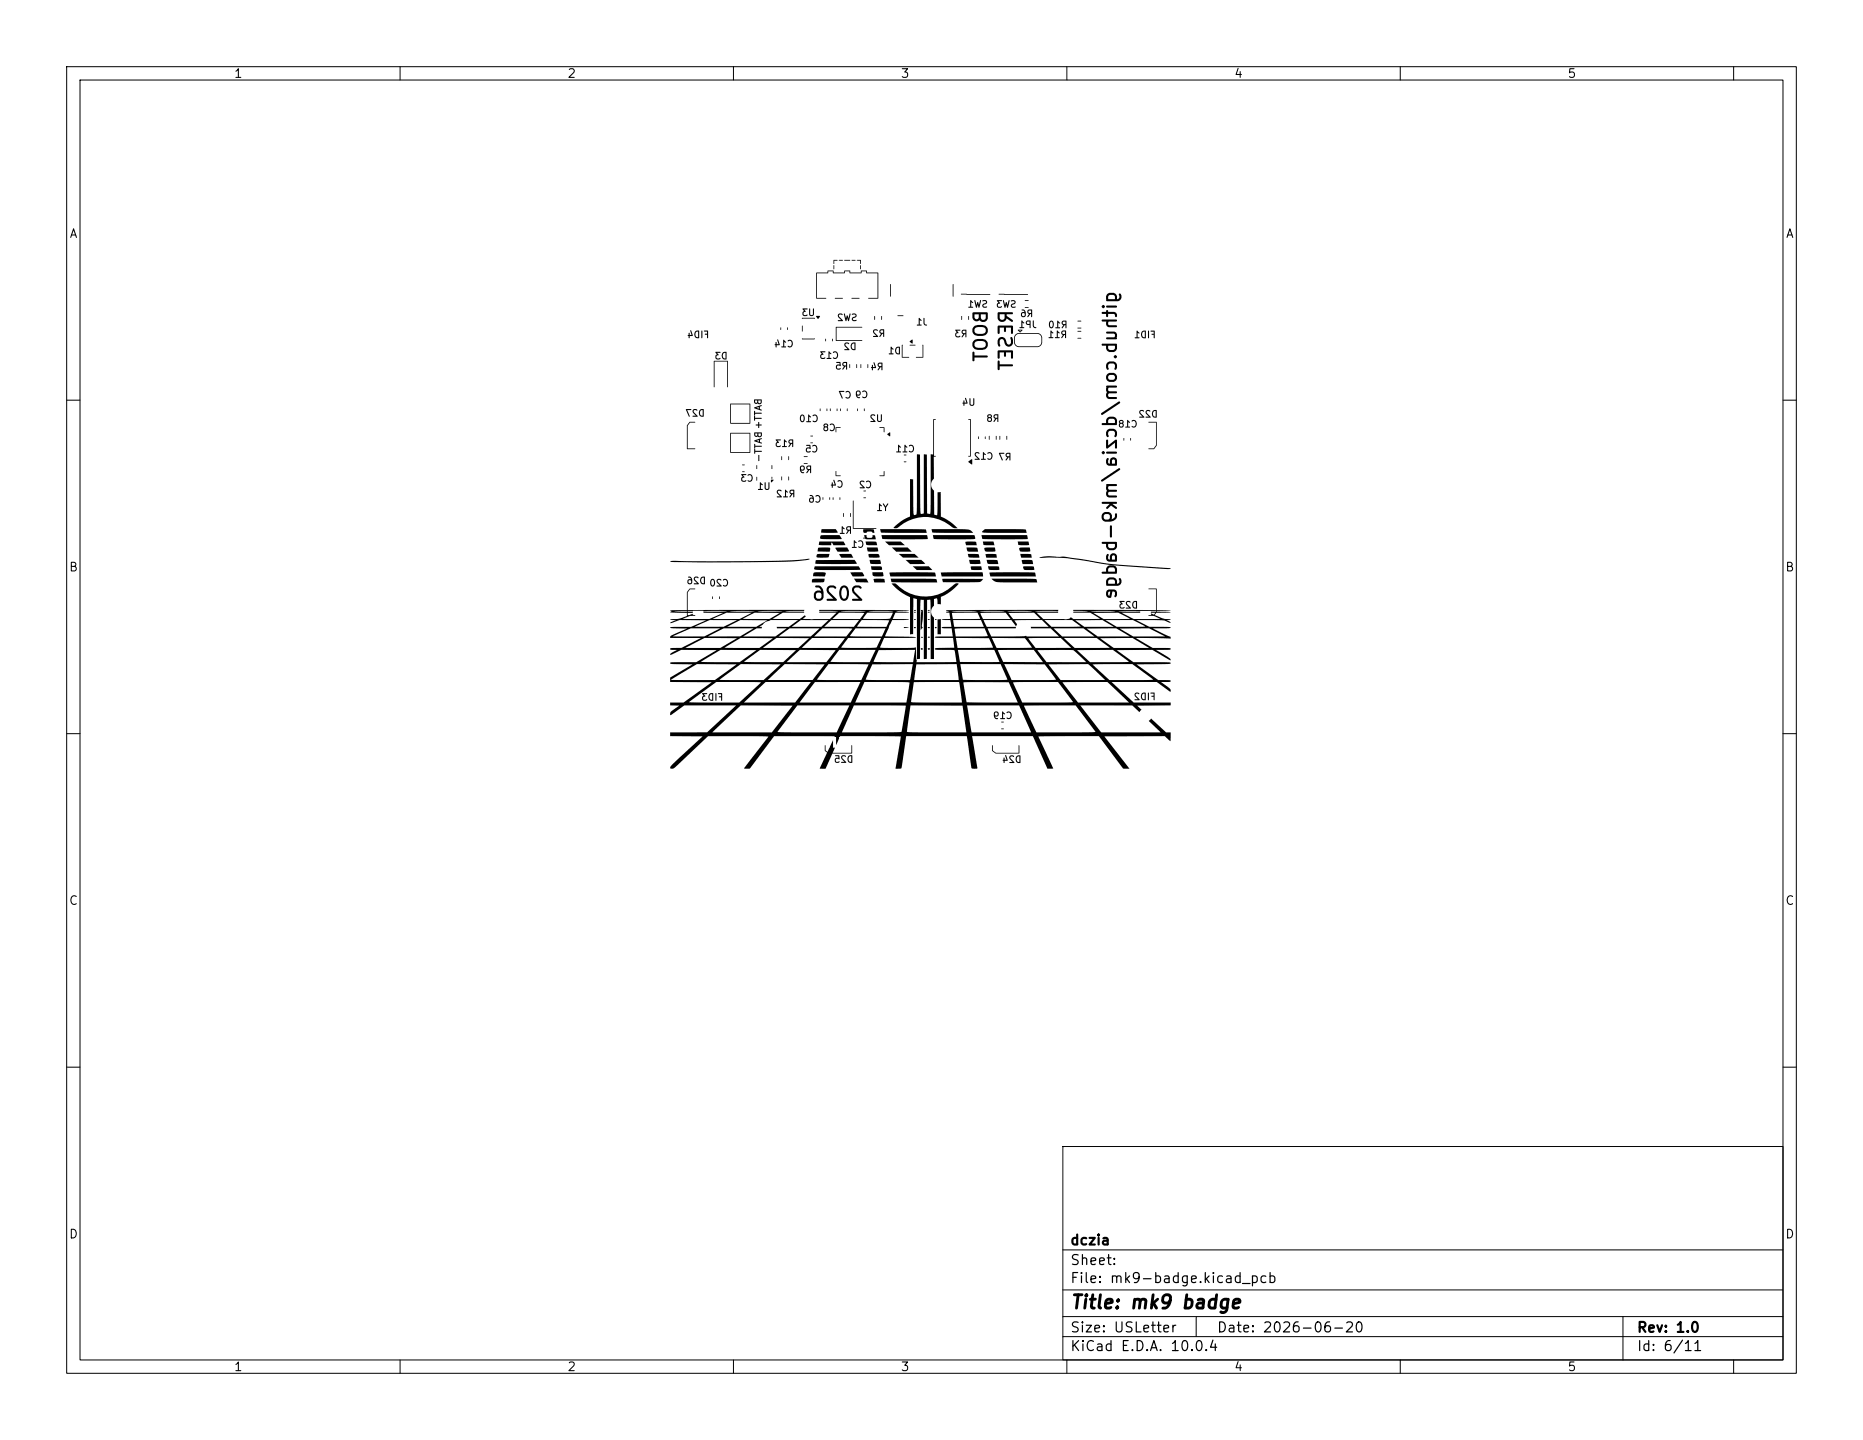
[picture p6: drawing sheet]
<svg xmlns="http://www.w3.org/2000/svg" width="279mm" height="216mm" viewBox="0 0 279 216" stroke-linecap="round" stroke-linejoin="round" font-family="sans-serif">
<defs><g id="words">
<text font-size="2" x="160.4" y="196.7">Title: mk9 badge</text>
<g font-size="1.5">
<text x="160.4" y="190">Sheet:</text>
<text x="160.4" y="187">dczia</text>
<text x="160.4" y="192.7">File: mk9-badge.kicad_pcb</text>
<text x="160.4" y="202.9">KiCad E.D.A. 10.0.4</text>
<text x="160.4" y="200.1">Size: USLetter</text>
<text x="182.4" y="200.1">Date: 2026-06-20</text>
<text x="245.4" y="200.1">Rev: 1.0</text>
<text x="245.4" y="202.9">Id: 6/11</text>
</g>
<g font-size="1.3">
<text x="35" y="12">1</text>
<text x="85" y="12">2</text>
<text x="135" y="12">3</text>
<text x="185" y="12">4</text>
<text x="235" y="12">5</text>
<text x="10.3" y="36">A</text>
<text x="267.7" y="36">A</text>
<text x="10.3" y="86">B</text>
<text x="267.7" y="86">B</text>
<text x="10.3" y="136">C</text>
<text x="267.7" y="136">C</text>
<text x="10.3" y="186">D</text>
<text x="267.7" y="186">D</text>
<text x="35" y="205.9">1</text>
<text x="85" y="205.9">2</text>
<text x="135" y="205.9">3</text>
<text x="185" y="205.9">4</text>
<text x="235" y="205.9">5</text>
</g>
</g></defs>
<g fill="none" stroke="#000" stroke-width=".15">
<path d="M10 10h259.4v195.9h-259.4zM12 12h255.4v191.9h-255.4zM60 10v2M110 10v2M160 10v2M210 10v2M260 10v2M10 60h2M267.4 60h2M10 110h2M267.4 110h2M10 160h2"/>
<path d="M159.4 171.9h108v32h-108zM267.4 160h2M159.4 197.4h108M159.4 193.4h108M159.4 187.4h108M179.4 197.4v3M243.4 197.4v6.5M60 203.9v2M110 203.9v2M159.4 200.4h108M160 203.9v2M210 203.9v2"/>
<path d="M260 203.9v2"/>
</g>
<g fill="#000">
<path d="M125 39.8h.1v.6zM125 39h.6l-.5 .1v.5zM125.8 39h.6l-.5 .1zM126.6 39h.9l-.8 .1zM127.7 39h.6l-.5 .1zM128.5 39h.6v.6l-.1-.5h-.5zM129 39.8h.1v.6zM103.5 49.5h.2l.2 .8-.5 .1-.1 .3v-.3l-.2-.1 .2-.1v-.3h.1v.3h.3zM104.2 49.7l.3-.1h.3v1.1h-.3l-.3-.2-.1-.4h.2l.1 .4 .3 .1v-.9l-.3 .1-.1 .3h-.2zM105.2 49.6h.1v1.1l-.1-.1zM105.6 49.6h.6v1.1l-.2-.1v-.4l-.3-.1 .3-.1v-.3h-.4zM107.3 52.8h.8l-.1 .1h-.5l.3 .3-.4 .2 .1 .3h.5v.1l-.5 .1-.2-.1v-.4l.2-.3z"/>
<path d="M108.5 52.8h.5l-.1 1.1h-.4l-.2-.3-.1-.3h.2l.1 .3 .3 .1v-.8h-.2l-.2 .4h-.2zM107.1 54.1h2.1l-.1 4-.1-.1v-3.8h-1.8v3.8h-.1zM113.1 59.9h1.1v.5l-.1 .2h-.3l-.2-.1-.3 .1-.2-.3 .3 .1a.27 .27 0 0 1 .2-.1 .27 .27 0 0 1 .3 .1h.2v-.4h-.4v.3h-.1v-.3h-.4v.3h-.1zM116.6 50.9h.1l.2 .8-.4 .1-.1 .3-.1-.3-.1-.1 .1-.1v-.3h.2v.3h.3zM117.1 49.1h.1l-.1 .4-.1-.1zM117.5 51l.4 .3-.1 .1-.2-.1v.6h.3l-.1 .2-.6-.1 .3-.1zM118.1 49.1h.1l-.1 .4v-.1zM118.2 51h.5l.2 .4-.1 .4-.1 .2h-.5l-.1-.1h.1a.27 .27 0 0 0 .5-.2 .37 .37 0 0 0 0-.4 .37 .37 0 0 0-.4-.1l-.2-.1zM120.3 50.7h1.9v.1l-1.9 .1zM120.3 48.8l.1 .1-.1 .8zM120.4 46.3h.7v.1h-.5l.2 .3-.3 .2 .1 .3 .5-.1-.1 .2-.4 .1-.2-.1-.1-.4 .3-.3zM121.4 46.3h.1v.8l.1 .1 .3-.1v-.8h.2v.9l-.3 .2h-.2l-.2-.2z"/>
<path d="M120.3 47.7l1.8-.1 .1 .2h-1.9zM122.4 47.4h.6l-.3 .4zM123 52.7h.8l-.1 .1h-.4l.2 .3-.3 .2v.3h.5v.2h-.4l-.2-.1-.1-.4 .2-.2zM123.8 50.8h.1l-.1 .4v-.1zM124.3 52.7l.4 .3-.1 .1-.2-.1v.7h.3l-.1 .1h-.6l.2-.1zM124.8 50.8h.1v.4zM122.4 40.9h1.7l.1-.3h.8v.3h1.6l.1-.3h.8v.3h1.6v-.3h.9v.3h1.7v3.8h-1.5h.1h1.3v-3.7h-1.6l-.1-.3h-.7v.3h-1.7l-.1-.3h-.7v.3h-1.7l-.1-.3h-.7v.3h-1.7v3.7h1.4l-1.5 .1zM124.9 52.8l.3-.1h.3l.2 .5-.1 .3-.1 .3h-.5l-.1-.2h.1a.27 .27 0 0 0 .5-.1 .37 .37 0 0 0 0-.5 .37 .37 0 0 0-.5-.1h-.1zM125.4 54.3h.6l.1 .6-.4-.1-.2 .1 .2 .4 .4-.1-.2 .2h-.3l-.2-.2 .1-.5h.4v-.3h-.4zM125.7 47.1l.5-.1 .2 .1-.1 .1h-.4l-.1 .1 .6 .7v.1h-.7v-.1h.5l-.5-.5zM125.2 44.7h1.2l-1.1 .1zM125.8 58.6h.8v.2h-.6l.4 1-.2-.1z"/>
<path d="M126.4 54.4l.2-.1h.4v1.1h-.1v-.5h-.1l-.3 .5h-.2l.3-.5-.2-.1-.1-.2h.2l.1 .2h.3v-.4l-.6 .2zM126.7 51.5l.4-.2 .2 .2v.1l-.4-.1-.1 .2 .6 .7v.1h-.8l.1-.2h.4l-.4-.4zM126.9 58.7h.5l.2 .4-.1 .4-.1 .2h-.5l-.1-.1 .1-.1a.27 .27 0 0 0 .5-.1 .37 .37 0 0 0 0-.5 .37 .37 0 0 0-.5-.1h-.1zM126.6 47h.1l.2 .7 .2-.4 .1 .4 .2-.7h.1l-.2 1.1h-.1l-.1-.4-.2 .4h-.1zM127.4 54.6l.1 .1v.5zM127.8 47.1l.4-.1 .2 .1v.4l-.4 .2-.1 .2 .1 .1h.4v.1l-.4 .1-.2-.2v-.4l.5-.2v-.1l-.1-.1h-.4zM127.7 51.5l.3-.2 .3 .1v1.1h-.3l-.3-.2-.1-.4h.1l.2 .4h.2v-.8h-.2l-.2 .4h-.1zM128.4 54.6l.1 .1v.5zM128.5 58.6l.3-.1 .3 .3-.1 .5h-.5l.2 .2 .3 .1v.1h-.3l-.3-.3v-.6h.1l.1 .4 .3-.2-.1-.3-.4 .1zM127.7 44.7h1.2l-1.1 .1zM129.1 54.6l.1 .1-.1 .5zM125.3 49h4v.1h-3.8v1.9h3.8v.1h-3.9z"/>
<path d="M129.3 58.7l.3-.2 .3 .1 .2 .4-.1 .4-.1 .2-.5 .1-.1-.2h.1a.27 .27 0 0 0 .5-.1 .37 .37 0 0 0 0-.5 .37 .37 0 0 0-.5-.1h-.1zM130.1 54.6l.1 .1v.5zM131 54.3l.1 .1 .3 .7-.5 .1-.1 .3v-.3l-.2-.1 .2-.1v-.3h.1v.3h.3zM131.2 47.4v.6l-.1-.1zM131 49.4h.4l.2 .1v.1l-.4-.1-.1 .2 .6 .7v.1h-.8l.1-.1h.4l-.4-.5-.1-.3zM131.7 54.4h.6v1.1h-.1v-.5h-.1l-.3 .5h-.2l.3-.5-.2-.1-.1-.2h.2l.1 .2h.3v-.4l-.6 .2zM132.2 47.4h.1l-.1 .6zM131.9 49.5l.2-.1h.5v1.1h-.2v-.5h-.1l-.3 .5h-.1l.2-.5-.2-.1v-.2h.1l.2 .2h.2v-.4l-.5 .2zM133.5 42.6h.1v1.9l-.1-.1zM133.6 52l.4 .3-.1 .1-.2-.1v.7h.3v.1h-.7l.3-.1zM134.5 52h.5l-.1 1.1h-.4l-.2-.2-.1-.4h.2l.1 .4 .3 .1v-.9l-.2 .1-.2 .3h-.2zM135.2 51.7h.2v1.8h.9v.1h-1.1z"/>
<path d="M134.6 47.3h.8l.1 .1h-.9zM136.4 51.2l.5-.3v.6l-.5-.2zM136.4 51.7h.8l.1 .1h-.8zM137.8 47.7l.4 .3-.1 .1-.2-.1v.7h.3v.1h-.7l.3-.1zM138.3 51.7l.2 .1v1.8h-1.1v-.1h1zM138.5 47.7h.2v.9l.3 .1v.1l-.4-.2zM142.9 42.6h.1v1.9l-.1-.1zM143.3 49.5h.7v.1h-.5l.2 .3-.3 .2 .1 .3 .5-.1-.1 .2-.4 .1-.2-.1v-.4l.2-.3zM144.2 47.4h.1v.6l-.1-.1zM144.7 59.7h.2l.2 .8h-.5l-.1 .4v-.4h-.2l.2-.1v-.3h.1v.3h.3zM144.3 49.5h.6v1.1l-.1-.1v-.4h-.1l-.4 .5-.1-.1 .3-.4-.2-.1-.1-.3h.2l.1 .2h.3v-.3l-.6 .1zM144.1 44l4.4 .1v.1h-3.5h-.8z"/>
<path d="M145.2 47.4h.1v.6zM145.4 59.7l.1 .1 .1 .8 .1 .1 .3-.1v-.8l.1-.1v.9l-.2 .2h-.3l-.2-.2zM145.5 45l.4 .3-.1 .1-.1-.1v.7h.2v.1h-.7l.3-.1zM145.9 52.8h.2v.5h1.9a.15 .15 0 0 1 .1 .1 .15 .15 0 0 1-.1 .2h-1.9v.4a.16 .16 0 0 1-.1 .2 .16 .16 0 0 1-.2-.2zM146.1 45h.2l.1 .7 .2-.4 .2 .4 .2-.7h.1l-.2 1.1h-.2l-.1-.4-.1 .4h-.1zM146.2 51l.4-.2h.8l.4 .1 .3 .5-.1 .7-.2 .3-.4 .1h-.8l-.4-.2-.3-.4-.1-.4h.3l.1 .4a1.14 1.14 0 0 0 1.6-.1v-.4a1.14 1.14 0 0 0-1.7 .1l-.3-.1zM146.2 48.9l.4-.2h.8l.4 .1 .3 .6-.1 .6-.2 .3-.4 .1h-.8l-.4-.2-.3-.4-.1-.4h.3l.1 .4a1.14 1.14 0 0 0 1.6-.1v-.4a1.14 1.14 0 0 0-1.7 .1h-.3zM147.3 45.1l.5-.1 .2 .1v.4l-.5 .2v.2l.1 .1 .4-.1v.2h-.4l-.2-.1v-.4l.4-.2 .1-.1-.1-.2-.4 .1zM145.9 46.9l2.2-.1v1l-.1 .2-.3 .3h-.4l-.4-.3-.3 .2h-.3l-.3-.3-.2-.3h.3l.3 .3 .3-.1 .1-.2h.3l.1 .2 .2 .2a.38 .38 0 0 0 .4-.3v-.6h-.7v.5h-.3v-.5h-.7v.5h-.3zM149.6 54.1h.3v.5h1.9a.15 .15 0 0 1 .1 .2 .15 .15 0 0 1-.1 .1h-1.9v.4a.15 .15 0 0 1-.1 .2 .15 .15 0 0 1-.2-.2zM149.5 45h.8l-.1 .2h-.4l.2 .3-.3 .2v.3l.5-.1v.2l-.4 .1-.2-.2-.1-.4 .2-.2zM149.8 50.8l.3-.3 .5 .1 .3 .4 .1 .5 .4 .2 .2-.3-.1-.7a.16 .16 0 0 1 .1-.2 .16 .16 0 0 1 .2 .1l.1 .9-.2 .4-.5 .1-.3-.2-.4-.8-.2-.2-.2 .1-.2 .2 .1 .7a.15 .15 0 0 1-.1 .2 .15 .15 0 0 1-.2-.1l-.1-.8z"/>
<path d="M149.8 44.1h4.3l.1 .1h-3.6h-.8zM150.4 45h.2l.1 .7 .2-.4 .2 .4 .2-.7h.1l-.3 1.1h-.1l-.1-.4-.1 .4h-.2zM149.6 52.6l2.3-.1v1.1a.15 .15 0 0 1-.1 .2 .15 .15 0 0 1-.2-.2v-.8h-.7v.5a.15 .15 0 0 1-.2 .2 .15 .15 0 0 1-.1-.2v-.5h-.7v.8a.15 .15 0 0 1-.1 .2 .15 .15 0 0 1-.2-.2zM149.6 48.9l2.3-.1v1.1a.15 .15 0 0 1-.1 .2 .15 .15 0 0 1-.2-.2v-.8h-.7v.5a.15 .15 0 0 1-.2 .2 .15 .15 0 0 1-.1-.2v-.5h-.7v.8a.15 .15 0 0 1-.1 .2 .15 .15 0 0 1-.2-.2zM149.6 46.9l2.2-.1a.15 .15 0 0 1 .1 .2 .15 .15 0 0 1-.1 .1h-.8v.3l.9 .6a.16 .16 0 0 1 0 .2 .16 .16 0 0 1-.2 0l-.7-.5-.3 .4-.6 .2-.3-.3-.2-.2 .3-.1a.38 .38 0 0 0 .4 .3 .38 .38 0 0 0 .4-.3v-.6h-.8v.6h-.3zM151.6 45.1l.5-.1 .2 .1v.4l-.5 .2v.2l.1 .1h.4v.1l-.5 .1-.1-.2v-.4l.4-.2 .1-.1-.2-.1h-.4zM153.2 48.1l.4 .3-.1 .1-.2-.1v.6l.3 .1v.1l-.7-.1 .3-.1zM152.7 49.4h.6v.1l-.3 .3-.3-.3 .3 .2 .1-.2h-.4zM153.2 46.4h.3l.3 .3v.6l-.2 .3-.3-.1-.2-.2v-.2h.2l.1 .3 .3-.1-.1-.4-.5 .2 .2-.3h.4l-.2-.2-.3-.1zM153.7 46.1h.5h.1l-.6 .1zM153.7 45h.5l.1 .1h-.6zM153.9 48.2l.2-.2 .5 .1-.1 1.1-.1-.1v-.4h-.3l-.3-.2v-.2h.2l.1 .2 .3 .1v-.4l-.6 .1z"/>
<path d="M154.1 46.5l.2-.1h.5v1.1h-.2v-.4h-.1l-.3 .4h-.1l.2-.4-.2-.1v-.3h.1l.2 .2h.2v-.3l-.5 .1zM154.9 48.1h.1l.1 .8 .3 .2v.1l-.5-.2zM152.2 50.2l.6-.3h2.8a.75 .75 0 0 1 .7 .8v.6a.75 .75 0 0 1-.8 .7h-2.7a.75 .75 0 0 1-.7-.7v-.6h.1v.6a.64 .64 0 0 0 .6 .6h2.7a.64 .64 0 0 0 .7-.6v-.6a.64 .64 0 0 0-.7-.7h-2.6a.64 .64 0 0 0-.7 .7l-.1-.1zM157.6 49.6l.4 .3-.1 .1-.2-.1v.6l.2 .1v.1l-.7-.1 .3-.1zM157.4 48.2l.2-.1h.3l.1 .4v.5l-.3 .2-.3-.1-.1-.6h.2v.4l.1 .2a.48 .48 0 0 0 0-.9l-.1 .3h-.2zM158.5 49.6l.4 .3-.1 .1-.2-.1v.6l.3 .1v.1l-.7-.1 .3-.1zM158.6 48.1l.4 .3-.1 .1-.2-.1v.7h.3l-.1 .1h-.6l.2-.1zM159.2 49.7l.2-.2 .5 .1-.1 1.1-.1-.1v-.4h-.1l-.3 .5h-.1l.2-.5-.2-.1v-.3h.1l.1 .3h.3v-.4l-.5 .1zM159.3 48.1h.6v1.1h-.1v-.5h-.1l-.4 .5h-.1l.3-.5-.2-.1-.1-.2h.2l.1 .2h.3v-.4l-.6 .2zM161.6 50.7h.5h.1l-.6 .1zM161.6 49.6h.5l.1 .1h-.6zM161.6 49.2l.5-.1 .1 .1h-.6z"/>
<path d="M161.6 48.1h.5l.1 .1h-.6zM165.2 46.8h.7v-.2a.15 .15 0 0 1 .1-.1 .15 .15 0 0 1 .2 .1v.2h.9l.3 .1 .1 .5a.16 .16 0 0 1-.1 .1 .16 .16 0 0 1-.2-.1l-.2-.3h-.8v.3a.15 .15 0 0 1-.2 .1 .15 .15 0 0 1-.1-.1v-.3h-.6zM166 56.1l.4-.2h.7l.3 .3 .1 .6-.1 .2-.3 .2-.7 .1-.3-.2-.2-.3v-.3h.3a.38 .38 0 0 0 .3 .5h.5a.38 .38 0 0 0 .2-.4 .38 .38 0 0 0-.2-.4h-.5l-.3 .3h-.3zM166 54.4l.4-.2h.6l.3 .1 .2 .4-.1 .7a.15 .15 0 0 1-.2 0 .15 .15 0 0 1-.1-.2l.1-.4-.2-.3h-.5l-.2 .1-.1 .5 .1 .1a.15 .15 0 0 1-.1 .2 .15 .15 0 0 1-.2 0l-.1-.7zM166 44.1l.4-.2h.7l.3 .2 .1 .3v.5a.45 .45 0 0 0 .3-.8l.1-.1 .2 .1 .1 .6-.2 .3-.3 .2-1.7-.1-.1-.6h.3v.4l1-.1v-.3l-.1-.2-.6-.1-.3 .3h-.3zM165.9 49.7h1.2l.3 .2 .1 .3v.7h-1.5a.16 .16 0 0 1-.1-.2 .16 .16 0 0 1 .1-.1h1.1l.1-.4-.2-.2h-1l-.1-.1zM165.9 57.8h1.5a.15 .15 0 0 1 .1 .2 .15 .15 0 0 1-.1 .1h-1.1l-.1 .2v.2l.2 .2h1a.16 .16 0 0 1 .1 .1 .16 .16 0 0 1-.1 .2h-1l-.2 .1v.3l.2 .1h1a.16 .16 0 0 1 .1 .2 .16 .16 0 0 1-.1 .1h-1.1l-.3-.1-.1-.3 .1-.6-.1-.3zM165.2 51.6l2.2-.1 .1 .1v.7l-.1 .2-.3 .3h-.7l-.4-.3-.1-.6h.3v.3l.1 .2 .7 .1 .2-.3v-.4l-1.3 .1-.6-.1zM165.2 48l2.2-.1a.15 .15 0 0 1 .1 .2 .15 .15 0 0 1-.1 .1h-1.1l-.1 .2v.2l.2 .2h1a.16 .16 0 0 1 .1 .1 .16 .16 0 0 1-.1 .2h-1.1l-.2-.1-.2-.3v-.5h-.6zM165.9 45.9l1.5-.1a.15 .15 0 0 1 .1 .2 .15 .15 0 0 1-.1 .1h-1.4zM170.5 49.6l.4 .3-.1 .1-.2-.1v.7h.3l-.1 .1h-.6l.3-.1zM171.2 49.7l.3-.1h.3v1.1h-.3l-.3-.2-.1-.4h.2l.1 .4 .3 .1v-.9l-.3 .1-.1 .3h-.2z"/>
<path d="M172.2 49.6h.1v1.1l-.1-.1zM172.6 49.6h.6l-.1 1.1h-.1v-.5l-.3-.1 .3-.1v-.3h-.4zM102.9 61.3l.8 .1-.1 .1h-.5l.3 1-.1-.1zM103.4 63.3l.8-.1 .1 .1-.8 .1-.4 .4v3.4h1.1v.1h-1.2v-3.5zM103.9 61.4l.5-.1 .2 .2-.1 .1-.4-.1-.1 .2 .6 .7v.1l-.7-.1v-.1h.5l-.5-.4zM104.9 61.5l.3-.2 .3 .1v1.1h-.3l-.3-.2-.1-.5h.2l.1 .5h.3v-.8h-.3l-.1 .3h-.2zM111.3 70.7h.3l.1 .1h-.4zM111.3 69.7h.3h.1l-.4 .1zM111.2 71.1h.7v.1h-.5l.2 .4-.3 .1 .1 .3h.5v.2h-.5l-.2-.1v-.4l.2-.2zM112.1 71.2l.3-.1h.3l.2 .5-.1 .3-.1 .3h-.5l-.1-.2h.1a.27 .27 0 0 0 .5-.1 .37 .37 0 0 0 0-.5 .37 .37 0 0 0-.5-.1h-.1zM109.5 64.9h3v3h-3v-.1h2.9v-2.8h-2.8v2.8h-.1zM109.5 60.5h3v3h-3v-.1h2.9v-2.8h-2.8v2.8h-.1z"/>
<path d="M113.1 62.4h.1v.2h1v.1l-1 .1-.1 .3zM113.1 61.6h.1v.3h1v.1h-1l-.1 .3zM113.1 67.3h.2v.3h.9l.1 .1-1 .1-.1 .2zM113.1 66.6h.2v.2h.9l.1 .1-1 .1-.1 .3zM113.4 71.5h.2l-.1 .6zM113.4 69.8h.2l-.1 .5zM113.3 63.7l.4-.1v-.3h.1l.1 .3h.3v.1l-.3 .1v.3l-.1 .1-.1-.4h-.3zM113.7 68.2l.2 .1-.1 .8h-.1zM114 72.3l.4 .4h-.1l-.2-.1v.7h.3l-.1 .2-.6-.1 .3-.1zM113.1 61.1l1.1-.4v.2l-.2 .1v.3l.2 .2-1.1-.3 .7 .1v-.3l-.4 .1zM113.1 64.9h1.2v.4l-.2 .2-.3 .1-.2-.2-.2 .1-.3-.3 .3 .2a.27 .27 0 0 1 .2-.2 .27 .27 0 0 1 .3 .2l.2-.1v-.3h-.4v.2h-.1v-.2h-.3v.2h-.2zM113.1 66l1.1-.3v.1l-.2 .1v.4l.3 .2-1.2-.4 .7 .1v-.2l-.4 .1z"/>
<path d="M114.7 72.3l.1 .1v.8l.2 .1 .2-.1v-.8l.2-.1v.9l-.2 .3h-.3l-.2-.3zM115.7 71.5h.1v.3zM115.7 69.8h.1v.5zM115.6 71.9l.4 .1-.3 .3zM116.6 73.5l.4-.1 .2 .1v.2l-.4-.1-.2 .2 .7 .6-.1 .2-.7-.1 .1-.1h.4l-.5-.4zM116.3 65.9h.8l-.1 .1h-.4l.2 .4-.3 .1 .1 .3h.4v.2h-.4l-.2-.1-.1-.4 .3-.2zM117.2 71.5h.1v.5zM117.2 68.4l.1 .1v.5zM117.6 65.9l.4 .3-.1 .1-.2-.1v.7h.3l-.1 .1h-.6l.3-.1zM117.8 73.4l.4 .4-.1 .1-.2-.2v.7h.2v.2l-.7-.1 .3-.1zM118.3 71.4v.1v.5h-.1zM118.2 68.4l.1 .1v.5z"/>
<path d="M118.3 66l.2-.1h.5l-.1 1.1h-.1v-.4h-.1l-.3 .4h-.2l.3-.4-.2-.2-.1-.2h.2l.1 .2h.3v-.4l-.6 .2zM118.5 73.5l.1-.1 .5 .1v1.1l-.1-.1v-.4h-.2l-.3 .5-.1-.1 .3-.4-.2-.1-.1-.3h.2l.1 .2h.3v-.3l-.6 .1zM120.1 62.3l.2-.2 .2 .1 .2 .4-.1 .5-.2 .2-.3-.1-.1-.6h.1l.1 .4 .1 .1a.48 .48 0 0 0 0-.8l-.2 .3h-.1zM120 69.9l.4-.1 .2 .1v.5l-.2 .2-.2-.1 .1 .3h.3v.1h-.4l-.2-.5v-.3h.1l.1 .3h.2l.1-.1v-.3h-.2l-.3 .1zM120.5 69.5l.6-.1v.1l-.5 .1zM120.5 68.4h.6v.1h-.5zM121.2 62.2l.4 .3-.1 .1-.1-.1v.6l.2 .1v.1l-.7-.1 .3-.1zM120.9 66.7h.6l.1 .6-.5-.1-.1 .2 .1 .3 .5-.1-.2 .2h-.3l-.2-.2 .1-.5h.4v-.2h-.4zM121 69.9l.2-.1h.4v1.1h-.1v-.4h-.1l-.3 .4h-.2l.3-.4-.2-.2-.1-.2h.2l.1 .2h.3v-.3l-.6 .1zM121.5 74.2l.3 .1 .2 .2 .1 .6-.3 .3-.3-.1-.2-.2v-.2h.2l.1 .3 .3-.1-.1-.3-.5 .1 .3-.3h.3l-.2-.2h-.2zM121.5 66.4l.4-.1v.1l-.3 .1zM121.6 65.3l.3 .1h-.3z"/>
<path d="M121.9 66.8h.5l.2 .4-.1 .4-.1 .2h-.5l-.1-.1 .1-.1a.27 .27 0 0 0 .5-.1 .37 .37 0 0 0 0-.5 .37 .37 0 0 0-.5-.1h-.1zM121.9 62.3l.2-.2 .3 .1 .2 .4v.4l-.2 .2-.4 .1-.1-.2h.1a.27 .27 0 0 0 .4-.1 .37 .37 0 0 0 .1-.5 .37 .37 0 0 0-.5-.1h-.1zM122.4 74.3h.4l.3 .4-.1 .4-.2 .2h-.4l-.1-.1 .1-.1a.27 .27 0 0 0 .5-.1 .37 .37 0 0 0 0-.4 .37 .37 0 0 0-.5-.2h-.1zM123 61.2l.1 .1-.1 .3h-.1zM123.4 74.6h.1l-.1 .3zM123.6 63.6l.4-.1 .2 .2-.1 .3 .1 .4-.2 .2-.3 .1-.2-.2v-.3h.1l.2 .3 .2-.1 .1-.2-.2-.1-.4 .1 .1-.2-.1-.2 .3 .1 .3-.1-.2-.1-.4 .1zM124 61.3h.1l-.1 .3zM124.4 74.6h.1v.3zM124.5 61.2l.1 .1-.1 .3zM124.5 63.6l.2-.1 .3 .1 .2 .4v.4l-.2 .2h-.5l-.1-.1 .2-.1a.27 .27 0 0 0 .4-.1 .37 .37 0 0 0 0-.5 .37 .37 0 0 0-.4-.1h-.1zM124.9 74.6h.1v.3zM125 72h.1l.3 .7-.5 .1-.1 .3-.1-.3-.1-.1h.1l.1-.3h.1v.3h.3z"/>
<path d="M123.2 79.3h2.1l.4 .5-2.5 .1zM125.3 70.7h.1v.6h.6l.1 .1h-.8zM125.5 61.2l.1 .1v.3h-.1zM125.6 72.1l.3-.1h.2l.3 .5-.1 .4-.2 .2h-.4l-.1-.1 .1-.1a.27 .27 0 0 0 .5-.1 .37 .37 0 0 0 0-.5 .37 .37 0 0 0-.5-.1h-.1zM125.9 74.6h.1v.3h-.1zM125.3 64.1h.8l-.1 .1h-.6v.6h-.1zM126 61.2l.1 .1v.3h-.1zM126.3 78.9l.4 .3-.1 .1-.2-.1v.7h.2v.2l-.7-.1 .3-.1zM126.5 76.9l.1 .1-.1 .5h-.1zM127 61.3h.1v.3zM127 79l.6-.1v1.1h-.1v-.4h-.1l-.4 .4h-.1l.3-.4-.2-.2-.1-.2h.2l.1 .2h.3v-.3l-.6 .1zM127.5 76.9l.1 .1v.5h-.1z"/>
<path d="M127.9 75l.1 .1v4.1h3.4v.1l-3.5-.1zM128.6 61.2l.1 .1-.1 .3h-.1zM129 72.2l.4-.1 .2 .1v.1l-.4-.1-.1 .2 .6 .7v.1h-.8l.1-.1h.4l-.4-.5zM129.6 61.3h.1l-.1 .3zM129.5 74.6h.3l.1 .1h-.4zM129.5 73.6h.4l-.4 .1zM129.4 79.4h1.6l.1 .5h-.2l-.2-.2h-.5l-.2 .2h-.5zM129.9 72.2l.2-.1h.3l.3 .4-.1 .4-.2 .3h-.4l-.1-.2h.1a.27 .27 0 0 0 .5-.1 .37 .37 0 0 0 0-.5 .37 .37 0 0 0-.5-.1h-.1zM130.6 62.2l.4-.1 .2 .1v.2l-.4-.1-.1 .2 .6 .6v.2l-.8-.1 .1-.1h.4l-.4-.4zM131.5 62.1l.2 .1v.8l.1 .1 .3-.1v-.8h.1l.1 .8-.3 .3h-.2l-.3-.3zM131.8 75.5l.5 .3-.1 .1-.2-.1v.7h.2v.1h-.7l.3-.1zM131.9 64.1h.7v.7h-.1v-.6h-.6z"/>
<path d="M132.5 70.7h.2l-.1 .7h-.7v-.1h.6zM132.4 75.5h.1l.3 .4 .3-.4h.1l-.3 .6-.1 .5h-.1v-.5zM133.1 65.1l.4-.3v.6zM134.7 66.7l.4 .3-.1 .1-.2-.1v.7h.3v.1h-.7l.3-.1zM132 79.3l6.8 .1 .2 .5h-6.8zM135.7 66.7l.4 .3-.1 .1-.2-.1v.7h.2v.1h-.6l.2-.1zM135.5 69.2h.4v.1h-.3zM135.5 68.2h.4l-.3 .1zM136.4 66.7h.5l.2 .5-.1 .4-.1 .2h-.5l-.1-.2h.1a.27 .27 0 0 0 .5-.1 .37 .37 0 0 0 0-.5 .37 .37 0 0 0-.5-.1h-.1zM140 62.9h.3l-.2 .1v5.3l.2 .1-.3 .1 .1 3.3 .1-.1a1.14 1.14 0 0 0-.1 1.9v3.6l.4 .1 .1-.2v-3.3h.5v3.7l1.3 .6 1.2 1.1h-.5a6.4 6.4 0 0 0-8.3-.2l-.3 .2-.5-.1 1.3-1.1 1.2-.6v-5.6l.4 .1 .1 5.1a.27 .27 0 0 0 .4 .2 .27 .27 0 0 0 .1-.4v-8.7l.5 .1 .1 8.7v.2l.4-.1 .1-8.9 .4 .1v8.8l.5 .1v-.1l.1-8.9h.4zM139.7 79.3l5.3 .1 .5 .1 .4 .4h-6zM145.2 62.8l.4 .1-.1 5.6-.3-.1 .3-.1v-5.3l-.3-.1z"/>
<path d="M145.2 69.2l.6-.3v.7zM146.3 67.9l.4-.1 .2 .1-.1 .1-.3-.1-.2 .2 .6 .7v.1h-.7v-.1h.5l-.5-.5v-.3zM146.7 65.4l.1 .1v.3h-.1zM147.4 67.8l.5 .3-.1 .1-.2-.1v.7h.2v.1h-.7l.3-.1zM147.7 65.4l.1 .1v.3h-.1zM148.3 65.3l.1 .1v.5h-.1zM148.1 67.9l.5-.1 .3 .5-.1 .4-.2 .2h-.4l-.1-.1 .1-.1a.27 .27 0 0 0 .4-.1 .37 .37 0 0 0 .1-.5 .37 .37 0 0 0-.5-.1h-.1zM148.1 62.2l.4-.1 .3 .2-.1 .3 .1 .4-.3 .3h-.2l-.2-.2-.1-.3h.2l.1 .3h.3v-.3l-.1-.1-.5 .1 .2-.2-.2-.2 .3 .1 .3-.1-.1-.1-.5 .1zM149.4 65.3l.1 .1-.1 .5h-.1zM149.1 62.2l.2-.1h.4v1.2l-.1-.1v-.4h-.1l-.4 .4h-.1l.3-.4-.2-.1-.1-.3h.2l.1 .2h.3v-.3l-.6 .1zM149.9 65.3l.1 .1v.5h-.1zM149.8 67.9h.8v.1h-.6l.4 1h-.2z"/>
<path d="M151 65.3l.1 .1-.1 .5h-.1zM147.3 79.7l.4-.4 5.6 .1h.6l.1 .5h-6.1l-.6-.1zM150.9 68l.2-.1h.4v1.1h-.1v-.4h-.1l-.4 .4h-.1l.3-.4-.2-.2-.1-.2h.2l.1 .2h.3v-.4l-.6 .2zM165.4 77l.3-.2h.6l.2 .1 .3 .4-.1 .6 .4-.3 .1-.5a.16 .16 0 0 1 .2-.1 .16 .16 0 0 1 .1 .1l-.1 .6-.4 .4-.5 .1h-.8l-.4-.2-.1-.7h.3v.3l.3 .3 .5-.1 .2-.2v-.3l-.3-.2h-.4l-.3 .2h-.3zM166.5 78.8h.1l.2 .1v1.5a.15 .15 0 0 1-.2 .2 .15 .15 0 0 1-.1-.2zM166 64.5l.4-.2h.6l.3 .1 .2 .4-.1 .7a.15 .15 0 0 1-.2 0 .15 .15 0 0 1-.1-.2l.1-.4-.2-.3h-.5l-.2 .1-.1 .5 .1 .1a.15 .15 0 0 1-.1 .2 .15 .15 0 0 1-.2 0l-.1-.7zM166 62.7l.4-.2h.6l.3 .1 .2 .4v.7h-2.1a.16 .16 0 0 1-.2-.1 .16 .16 0 0 1 .2-.2h.5v-.4h.3v.4h1v-.4l-.1-.1-.6-.1-.3 .2h-.3zM166 68.7a.15 .15 0 0 1 .2 0 .15 .15 0 0 1 .1 .2l-.1 .5 .2 .1h.8v-.5a.23 .23 0 0 0-.2-.1 .23 .23 0 0 0-.2 .1v.5h-.4l.1-.5 .1-.3 .5-.1 .3 .1 .1 .3v.8h-1.2l-.3-.1-.1-.3zM165.2 75.3l2.2-.1a.16 .16 0 0 1 .1 .2 .16 .16 0 0 1-.1 .1l-.6 .1 .7 .4a.16 .16 0 0 1 0 .2 .16 .16 0 0 1-.2 .1l-.7-.5-.5 .5a.15 .15 0 0 1-.2 0 .15 .15 0 0 1 0-.3l.5-.5h-1.1zM165.9 72.6h1.5a.15 .15 0 0 1 .1 .1 .15 .15 0 0 1-.1 .2h-1.1l-.1 .1v.3l.2 .1h1a.16 .16 0 0 1 .1 .2 .16 .16 0 0 1-.1 .1h-1l-.2 .2v.2l.2 .2h1a.15 .15 0 0 1 .1 .1 .15 .15 0 0 1-.1 .2h-1.1l-.3-.2-.1-.2 .1-.6-.1-.3zM165.9 67.8l1.5-.1a.15 .15 0 0 1 .1 .2 .15 .15 0 0 1-.1 .1h-1.4zM165.9 65.9l.3 .1v.8l1.1-.9h.2v1.2a.16 .16 0 0 1-.1 .2 .16 .16 0 0 1-.2-.2v-.7l-1.1 .8h-.2z"/>
<path d="M165.2 71.9l2.6-1.7a.16 .16 0 0 1 .2 .1 .16 .16 0 0 1-.1 .2l-2.5 1.7a.15 .15 0 0 1-.2 0 .15 .15 0 0 1 0-.3zM165.2 61.9l2.6-1.7a.16 .16 0 0 1 .2 .1 .16 .16 0 0 1-.1 .2l-2.5 1.7a.15 .15 0 0 1-.2 0 .15 .15 0 0 1 0-.3zM167.9 63.1l.4-.1 .2 .2-.1 .3 .1 .4-.2 .2h-.3l-.1-.1-.1-.3h.2l.1 .3 .2-.1 .1-.2-.2-.2-.4 .2 .1-.2-.1-.3 .3 .2 .3-.2-.2-.1-.4 .1zM168.5 65.7h.1v.4zM169.1 63l.4 .3-.1 .1-.2-.1v.7h.2v.1h-.6l.2-.1zM169.5 65.7h.1v.4l-.1-.1zM169.7 63.1l.3-.1h.3l.2 .4-.1 .4-.1 .3h-.5l-.1-.2h.1a.27 .27 0 0 0 .5-.1 .37 .37 0 0 0 0-.5 .37 .37 0 0 0-.5-.1h-.1zM171 61.5h.4l.2 .1-.1 .1-.4-.1-.1 .2 .6 .7v.1h-.7v-.1h.5l-.5-.5-.1-.3zM171.9 61.6l.4-.1 .2 .1v.1l-.4-.1-.1 .2 .6 .7-.1 .1h-.7l.1-.1h.4l-.4-.5zM172.9 61.6l.3-.1h.3l-.1 1.1h-.3l-.2-.2-.1-.4h.1l.2 .4 .2 .1v-.9l-.2 .1-.2 .3h-.1zM172.2 63.3h1.3v3.5l-.4 .5h-.8h-.1l.8-.1 .4-.4v-3.4h-1.1zM103.2 86.5h.3l.3 .2v.6l-.2 .3-.4-.1-.1-.1v-.3h.1l.2 .3 .3-.1-.2-.3-.4 .1 .2-.3 .3 .1-.1-.3h-.3z"/>
<path d="M104.2 86.5l.3-.1 .3 .2-.1 .1-.4-.1-.1 .2 .6 .7v.1h-.7v-.2h.4l-.4-.4-.1-.3zM105.2 86.5h.5v1.1h-.5l-.2-.3v-.3h.2v.3l.4 .1v-.8h-.3l-.1 .4h-.2zM106.6 86.9l.2-.1h.3l.1 .4v.5l-.3 .2-.3-.1-.1-.5h.2v.3l.1 .2a.48 .48 0 0 0 0-.9l-.1 .4h-.2zM106.8 89.5h.1v.3zM107.9 89.4v.1v.3h-.1zM107.5 86.9l.5-.1 .2 .1-.1 .1-.4-.1-.1 .2 .6 .7v.1h-.7v-.1h.5l-.5-.5zM108.5 86.9l.5-.1 .2 .5-.1 .4-.1 .2h-.5l-.1-.1 .1-.1a.27 .27 0 0 0 .5-.1 .37 .37 0 0 0 0-.5 .37 .37 0 0 0-.5-.1h-.1zM100.5 84.2h8.1a143.3 143.3 0 0 0 12.8-.4l-1.8 .3-3.1 .2h-11.3h-4.3zM122.3 87.8h.5l.2 .1 .4 .5 .1 1.2-.1 .2-.4 .3-.7-.1-.2-.4v-.5h.3v.4l.2 .3h.3l.3-.3v-.4l-.3-.3h-.3l-.2 .3h-.3l.1-.3 .3-.2h.7l-.3-.4-.6-.1zM122 85.9l1.5-.1 .4 .2-.2 .4h-1.8zM121.8 86.9l1.9-.1-.1 .4-.3 .1h-1.5zM122.7 82.1h1.7l.1 .1-.1 .5h-1.8z"/>
<path d="M122.5 83.1h1.9l-.1 .4-.5 .1-1.3-.1zM124.1 88l.4-.2h.5l.4 .2a.16 .16 0 0 1 0 .2 .16 .16 0 0 1-.2 0l-.3-.1h-.4l-.2 .1v.3l.1 .2 1.1 1.1v.2l-1.4 .1a.16 .16 0 0 1-.1-.2 .16 .16 0 0 1 .1-.1h.9l-.9-.9-.1-.6zM123.1 80.3l2.8-.1 .3 .6h-3l-.2-.1zM122.9 81.2h3.6l.3 .5-1.8 .1-.3-.5v.5l-1.8-.1zM126.1 88l.4-.2h.2l.3 .1 .2 .3 .1 1-.1 .4-.2 .4-.5 .1-.4-.3-.2-.6v-.5h.3a.91 .91 0 0 0 .3 1.1h.2a1.13 1.13 0 0 0 0-1.7l-.4 .1-.1 .5h-.3zM125.3 82.1h1.7l.3 .5-1.7 .1zM125.9 83.1l1.7-.1 .4 .6h-1.8zM128.1 81l.4 .3-.1 .1-.2-.1v.7h.3l-.1 .2-.6-.1 .2-.1zM122.4 84l5.8-.1 .3 .6h-6.1l-.1-.1zM122.2 84.9h6.6l.3 .5h-6.6l-.4-.1zM127.9 88l.4-.2h.5l.4 .2a.16 .16 0 0 1 0 .2 .16 .16 0 0 1-.2 0l-.3-.1h-.4l-.1 .1-.1 .3 .1 .2 1.1 1.1v.2l-1.4 .1a.16 .16 0 0 1-.1-.2 .16 .16 0 0 1 .1-.1h.9l-.9-.9-.1-.6zM128.7 81.1l.3-.1 .3 .1 .2 .4-.1 .4-.1 .2h-.5l-.1-.1 .1-.1a.27 .27 0 0 0 .5-.1 .37 .37 0 0 0 0-.5 .37 .37 0 0 0-.5-.1h-.1z"/>
<path d="M127.5 85.8h1.8l.3 .5-1.7 .1zM128.1 86.8h1.8l.3 .5h-1.8zM129.6 80.2h.4v.3l.2 .1h.5l.2-.4 .3 .1 .1 .6h-1.2l-.6-.2v-.1h.2zM129.8 81.2h1.6l.2 .6-1.6-.1zM130.2 83.1h1.5l.1 .1 .1 .3-.2 .1h-1.3zM130 82.1h1.6l.1 .6h-1.6zM130.6 84.9h1.5l.1 .1 .1 .4-.2 .1-1.3-.1zM131 86.8h1.6l.1 .5h-1.6zM130.4 83.9h1.6l.1 .6h-1.6zM130.8 85.8h1.6l.1 .5-.4 .1a1.61 1.61 0 0 1-1.2-.1zM132.7 81.2h2.4l.6 .5-2.4 .1zM135.5 94l.8 .1-.7 .1z"/>
<path d="M133.8 82.1h2.3l.6 .6h-2.3zM133.6 86.8h6.5l.3 .1 .2 .4h-6.8zM134.8 83h2.3l.7 .6h-2.4zM133.4 85.9l6.8-.1 .2 .6h-6.9zM137.1 91.8h.3l-.2 .1zM137.1 94h.1l.2 .1-.2 .1zM137.1 92.8l.3 .1-.2 .1zM137.1 91.5h.3l-.2 .1zM135.8 83.9h2.4l.6 .6-2.3 .1zM138.1 97.2h.3v.2h-.2zM138.1 95.5h.2l.1 .1zM138.1 91.5l.2-.1 .1 .2-.1 1.7a.63 .63 0 0 0 .1 .8l-.3 .4z"/>
<path d="M132.2 80.2h6.8l.1 .5v.1h-.6h-6.1zM136.9 84.9h2.4l.5 .6h-2.3zM139.2 92.8l.3 .1-.3 .1zM139.1 91.8h.4l-.2 .1zM139.1 91.5h.4l-.2 .1zM139.2 95.5l.2-.1 .1 .1-.2 .1zM139.2 94h.2l.1 .1-.2 .1zM140.2 92.8l.3 .1-.2 .1zM140.2 94l.3 .1-.2 .1zM140.6 92.8h.5v2.3h-.5zM141.3 86.8h6.1l-.4 .5h-2.3h-3.3zM133.7 87.5h.6a6.2 6.2 0 0 0 8.9 0l.3-.1 .3 .1-1.3 1.2-1.4 .8v1.1l.1 .1-.7-.1a.61 .61 0 0 0-.1-.9l-.3 .1v1l.1-.1a1.14 1.14 0 0 0-.1 1.9v6.2h-.5l-.1-8.5v-.4h-.5v8.9h-.4l-.1-8.9h-.4l-.1 8.9h-.5v-9l-.5-.1-.1 5.4h-.4v-5.6l-1.7-.9z"/>
<path d="M144.8 81.3l1.5-.1 .2 .6h-1.6zM144.9 82.1h1.7l.1 .6h-1.4a.49 .49 0 0 1-.4-.6zM145.1 83l1.7 .1 .1 .5h-1.6zM139.9 80.2h6.2l.2 .5-.9 .2-5.3-.1zM145.4 83.9h1.5l.1 .6h-1.5zM145.6 85l1.5-.1 .2 .5h-1.6zM141.1 85.9l6.2-.1 .1 .6h-6.2zM147.8 83.1h1.6l.1 .5h-1.6zM148 83.9l1.6 .1 .1 .6h-1.4a.49 .49 0 0 1-.3-.7zM147.4 81.2h1.6l.1 .5h-1.5zM148.2 84.9h1.6l.1 .5h-1.6zM147.7 82.1h1.5l.1 .5-1.4 .1-.2-.2z"/>
<path d="M148.7 86.8h6.4l.3 .1 .2 .4h-5.9l-.5-.1zM148.4 85.9l6.7-.1 .3 .6h-6.9zM153 83l1.6 .1 .1 .5h-1.5zM153.2 84h1.6l.1 .6h-1.5zM147.2 80.2h6.8l.1 .5v.1h-.6h-6.1zM152.6 81.2h1.6l.2 .5h-1.6zM153.4 85l1.6-.1 .1 .5-1.4 .1-.2-.2zM152.9 82.1h1.5l.1 .5-1.4 .1-.2-.2zM155.9 83.6h.1a7.2 7.2 0 0 1 2.9-.1h.8l2.4 .3a47.5 47.5 0 0 0 7.3 1l6.2 .5h-.7l-2.7-.2a67.8 67.8 0 0 1-10.9-1.2 23.9 23.9 0 0 0-5.2-.2zM166 86.8l.4-.2h.7l.3 .2 .1 .2v.5a.45 .45 0 0 0 .3-.7l.1-.1h.2l.1 .6-.2 .4-.3 .1h-1.7l-.1-.7h.3v.4h1v-.4l-.1-.2h-.6l-.3 .2h-.3zM166 85l.4-.2h.6l.3 .1 .2 .4v.7h-2.1a.16 .16 0 0 1-.2-.1 .16 .16 0 0 1 .2-.2h.5v-.4h.3v.4h1v-.4l-.1-.2h-.6l-.3 .2h-.3zM166 88.5l.3-.1h.8l.3 .1 .1 .3-.1 .7a.15 .15 0 0 1-.2 0 .15 .15 0 0 1-.1-.2l.1-.4-.2-.2h-.2l-.2 .9h-.3l-.3-.1-.1-.3v-.3h.3v.3l.2 .1 .1-.6-.3 .2h-.3z"/>
<path d="M166 83.1a.15 .15 0 0 1 .2 0 .15 .15 0 0 1 .1 .2l-.1 .4 .2 .2h.8v-.5a.23 .23 0 0 0-.2-.1 .23 .23 0 0 0-.2 .1v.5h-.4l.1-.5 .1-.3 .5-.1 .3 .1 .1 .3v.8h-1.2l-.3-.1-.1-.3v-.4zM165.3 81.3l2.1-.1 .1 .2v.6l-.1 .3-.3 .2h-.7l-.4-.3-.1-.6h.3v.3l.1 .2 .7 .1 .2-.3v-.4h-1.9l-.1-.1zM167.9 90.1h.8l-.1 .2h-.5l.3 .3-.4 .2 .1 .3 .5-.1v.2l-.5 .1-.2-.2v-.4l.2-.2zM169 90.2l.3-.1 .3 .1-.1 .1h-.4l-.1 .1 .6 .7v.1h-.7v-.1h.4l-.4-.5-.1-.2zM170 90.2l.5-.1v1.1h-.5l-.2-.2v-.4h.2v.4l.4 .1v-.8h-.3l-.1 .3h-.2zM103.4 88.3l.8-.1 .1 .1-.8 .1-.4 .4v2.7l17.5-.1v.2l-2.8 .1h2.8v.3v-.1h-3.2l-1.5 .9h4l.8-.6 .2 .2-.5 .4h12.7l.4-.1 .4-.8h-3.8l-.7 .9h-.4l.6-.9h-3.7l-1.1 .9h-.3l1-.9h-2.6v-.2l11.1-.1-8.3 .1-2.8-.1-.1-.2 13.6 .1-2 .2 1.9 .1-2 .1-.4 .9 2.4 .1-2.5 .1-1.1 2.4 4 .1 .7 .1h-4.8l-.6 1.5h.6a21 21 0 0 0 4.7-.1l.1 2.3 6-.1-.3-1.7-1.4-.1h2l.3 1.8h5.9l-.8-1.7h.5l.9 1.7 5.9 .1-1.3-1.8h.5l1.4 1.8h5.9l-2-1.8h.6l2 1.8 5.7-.1h.1l-2.4-1.8h-26h-.6l-.1-.1 .4-.1 2.5-.1-.2-1.5h-1.8h2.3l.2 1.5h5.3l-.6-1.4-4.9-.1h5.4l.7 1.5h5.3l-1-1.4h.4l1.1 1.4h5.4l-1.6-1.4h-5.3l-4.8-.1h10.5l1.7 1.5h5.3l-2-1.4h.5l2 1.4h5.3l-2.5-1.5h-28.7l-.9-.1 .3-.1h2.4l-.2-1.1h.5l.1 1.1 4.9-.1-.5-1.1-5 .1v-.1l-1.4-.1 .1-.1h1.3l-.2-1h.4l.2 1h4.5l-.5-1h.4l.5 1h4.4l-.1 .2h-4.2l.6 1.2 5.2-.1 .1 .1h4.8l-1.2-1.2h.4l1.3 1.2h4.8l-1.6-1.2h.5l1.6 1.2h4.9l-2-1.2h.4l2.1 1.2h4.7l-2.4-1.2h-17.7v-.2h2.7l-1-1h.3l1.1 1 4.4-.1-1.3-.9h.4l1.4 1h4.4l-1.7-1h.5l1.7 1 4.3-.1-1.9-.9h-17.7l.3 .6 .1-.1-.2 .5-.7-1-10.5-.1 1.3-.1-.1-.9h.4l.1 .9h4.1l-.4-.9h.4l.4 .9h4.2l-.7-.9h.3l.7 .9h4.1l-.9-.9h-13.2v-.2h.4h12.5l-.2-.1-12.3 .1-.4-.1v-.1l16.8-.1 .1-.1-.1 .3-3.5 .1h3.5v.3v-.1h-3.2l1 .9h3.2h.7l.2-.3 .4 .3h4l-1.4-.9h.4l1.5 .9h4l-1.8-.9h-6.7v-.2h10v.2h-2.8l1.8 .9h4l-.1-.1a2.77 2.77 0 0 0-1.6-.4v-.1h.5h-.2v-.2l.5 .2 .2-.3h-.7v-.2h.8v-.1l-10.2 .1-2.2-.1-.1-.2 12.5 .1v-3.1h-1.1l-.1-.1 1.2-.1 .1 3.3h2.1l-2.1 .1v.1l2.1 .1-2.2 .1-.2 .3 .3 .1a4.9 4.9 0 0 0 2.1 .6l-.7 .1 .7 .4-.4-.1a2.49 2.49 0 0 0-1.8-.3h-3l1 .5a2.97 2.97 0 0 0 2.6 .5l1.6 .1-.3 .1h-2.4l2.6 1.3v.3l-5.1-.1 2.5 1.4 2.6 .1v.2h-.1h-2l2 1.3 .2 .2-.1 .1-2.7-1.6-5.3 .1 2.5 1.8 5.5 .1v.1l-.3 .1h-4.8l3.3 2.4h1.8v.2l-1.4 .1 1.4 .9 .1 .2-.1 .3-2-1.4h-6.8l3.3 3h5.6v.5h-5.1l.7 .6-.3 .4-1.1-1h-7.8l3.1 4h9l-1.8-1.7 .3-.4 2.3 2.1h.7l-.1 1.3-.8-.7h-9.1l3.8 4.9-1-.1-3.6-4.8h-9.1l2.3 4.8-.5 .1h-.4l-2.2-4.9h-9.1l.8 4.7-.1 .1-.3 .1-.4-.1-.1-.1-.7-4.7h-9.1l-.7 4.7-.5 .2-.4-.1 .8-4.8h-9.1l-.2 .1v.2l-.4 1v-1.2h-.3l.1-.1h-9.1l-3.6 4.8-.5 .1-.4-.1 3.6-4.8h-9l-4.9 4.6-.3 .2h-.4l-.1-.2 .4-.5 4.5-4.1h-4.9v-.6h15.3v-.1l17 .1 2.4-.1 2 .1h7.7l-.5-4h-7.6h8.2l.7 4h8.9l-1.7-4h.7l1.8 4 8.9-.1-3-3.9h-24.7l-.6 3.9h-.8l.7-3.9h-7.8l-1.8 4h-.8l1.9-4h-7.8l-3 3.9h-.8l3.1-3.9h-7.8l-4.3 4h-6.3h5.5l4.4-4h-7.8l-2.1 1.4 .1-.5 1.3-.9h-1.4v-.5h35.4v-.1l8.4 .1-.4-3h.6l.5 3h7.6l-1.3-3h.6l1.4 3h7.6l-2.2-3h.6l2.4 3h7.6l-3.2-3h-29.1l-.4 2.9h-.7l.5-2.9h-6.8l-1.3 3h-.7l1.4-3h-6.8l-2.3 3h-9h8.4l2.3-3h-6.8l-3.2 3h-.7l3.2-3h-6.7l-4.1 3h-.7l4.1-3h-6.2v-.4l43.3 .1-.3-2.4h.5l.4 2.3 5.5 .1 1.2-.1-1-2.3h-6.6h7.1l1.1 2.4 6.7-.1-1.7-2.3h.5l1.9 2.4h6.6l-2.4-2.4h.6l2.5 2.4 6.5-.1-3.1-2.3h-32.4l-.3 2.4h-.6l.4-2.4h-6.1l-1 2.3h-.6l1.1-2.3h-6.1l-1.7 2.3h-.6l1.8-2.3h-6l-2.6 2.4h-.6l2.6-2.4h-6l-3.2 2.3h-.7l3.3-2.3h-6l-4 2.3v-.3l3.4-2-3.4-.1v-.1l.2-.1h36.2l.4-1.9-5.5 .1-.8 1.7h-.5l.8-1.8h-5.4l-1.4 1.8h-.5l1.3-1.7-5.3-.1-2 1.9h-13.6h13.1l1.9-1.8-5.4-.1-2 1.5a1.04 1.04 0 0 1-1 .3l2.4-1.7-5.3-.1-2.5 1.5a1.22 1.22 0 0 1-1.1 .3l3-1.7-5.3-.1-1.6 .8v-.2l.9-.6h-.9l-.1-.2 .8-.1h29.9h.3l.6-1.5h-4.9l-1.1 1.5h-.5l1.1-1.4h-4.9l-1.6 1.4h-2.5h2l1.6-1.4-4.8-.1-2.1 1.5h-.5l2-1.4-4.8-.1-2.5 1.5h-.5l2.4-1.4-4.8-.1-2.9 1.5h-1.5h.9l2.9-1.4-4.6-.1v-.2h26.4h.1h5.3l.5-1.2h-4.5l-.8 1.2h-.5l.8-1.1-4.4-.1-1.3 1.2h-.5l1.3-1.2h-4.5l-1.7 1.2h-16.2h15.8l1.7-1.2h-1.5v-.2h16.4l.5-1h-4.2l-.7 1h-.4l.7-1h-4.1l-1.1 1h-.4l1.1-1h-4.2l-1.4 1h-.4l1.4-1h-4.1l-.3 .1a1.13 1.13 0 0 0-1 .7l.1-.1-.5 .3h.4l-.1 .2h-.7l-2.1 1.2h-10.9h10.5l2-1.2h-4.5l-2.4 1.2h-.5l2.4-1.2h-4.4l-2.7 1.2h-.4l2.6-1.2h-2.2l-.4-.1 .4-.1h2.8h9.7l1.7-1h-4.1l-2 1h-2.3h1.8l2.1-1h-4.2l-2.2 1h-.5l2.2-1h-4l-1.3 .4v-.1l.8-.3-.9-.1 .1-.1h14.8l1.5-.9h-3.7l-1.8 .9h-.4l1.8-.9h-1.9a4.2 4.2 0 0 0-3.2 .5l-.8 .4h-.5l2.1-.9h-3v-.2l11.9-.1h-14.3v.1h.8v.2h-.8v.3l.8-.2v.1h.1l-.2 .1h.4v.1a3.4 3.4 0 0 0-1.8 .5h-.7l1.4-.5-.1-.4-2.5-.1 .2-.1h2.3v-.1l-2.3 .1 .1-.1-.3-.1h2.5v-2.7zM105.3 103.9h.8l-.1 .2h-.5l.3 .3-.4 .2 .1 .3 .5-.1v.2l-.5 .1-.2-.2v-.4l.2-.2zM106.5 104h.5l-.1 1.1-.4-.1-.2-.2-.1-.4h.2l.1 .4 .3 .1v-.8h-.2l-.2 .3h-.2zM107.3 103.9l.1 .1v1.1l-.1-.1zM107.7 103.9l.6 .1v1.1l-.2-.1v-.4l-.3-.1 .3-.1v-.3h-.4zM123.7 111.8h.1v.7l.3 .2 .8-1.7v1.1h.3l-.3 .8h2.8v-1.1l.1-.1v1.2l-3 .1-1 2.3-.9-.1 1.1-2.4-.3-.2zM125.2 113.3h.7v.5h-.4l-.2 .1 .2 .3h.4l-.2 .2h-.3l-.2-.3 .1-.4 .4-.1v-.2h-.4z"/>
<path d="M126.2 113.3l.4-.1 .3 .2-.1 .1-.4-.1-.1 .2 .6 .7v.1l-.7-.1v-.1h.4l-.4-.4zM127.3 113.3h.5v1.1l-.5-.1-.2-.2v-.4h.2v.4l.4 .1v-.8h-.3l-.1 .3h-.2zM148.8 111.8h.1v.7l.5 .4h3.4v-1.1v-.1l.1 1.2-3.6 .1-.5-.4zM149.1 106.8l.4-.1 .2 .1v.5l-.2 .1h-.3l.2 .2 .2 .1v.1h-.3l-.3-.5v-.3h.2l.1 .2 .2 .1 .1-.1v-.3l-.3-.1-.3 .2zM150.3 106.7l.4 .3-.1 .1-.2-.1v.7h.3v.1h-.7l.3-.1zM150.2 109.3l.3-.1v.1h-.3zM150.2 108.2h.3v.1h-.3zM150.8 113.2h.1l.2 .8-.4 .1-.1 .3-.1-.3-.1-.1 .1-.1v-.3h.2v.3h.2zM151 106.8l.2-.1h.3l.2 .5v.3l-.2 .3h-.4l-.1-.2h.1a.27 .27 0 0 0 .4-.1 .37 .37 0 0 0 .1-.5 .37 .37 0 0 0-.5-.1h-.1zM151.4 113.4l.5-.2 .2 .2-.1 .1-.4-.1-.1 .2 .6 .7v.1h-.7v-.2h.5l-.5-.4zM152.4 113.4l.3-.2 .3 .1v1.1h-.3l-.3-.2-.1-.4h.2l.1 .4h.3v-.8h-.3l-.1 .4h-.2zM170.2 104l.5-.2 .2 .2-.1 .1-.4-.1-.1 .2 .6 .7v.1h-.7v-.2h.5l-.5-.4z"/>
<path d="M171.2 104l.3-.2 .3 .1v1.1h-.3l-.3-.2-.1-.4h.2l.1 .4h.3v-.8h-.3l-.1 .4h-.2zM172.2 103.9h.1l-.1 1.1-.1-.1zM172.6 103.8l.6 .1-.1 1.1-.1-.1v-.4l-.3-.1 .3-.1v-.3h-.4z"/>
<circle cx="165.5" cy="46" r=".24"/>
<circle cx="167.3" cy="53.5" r=".24"/>
<circle cx="165.5" cy="67.9" r=".24"/>
<circle cx="139.3" cy="97.3" r=".17"/>
</g>
<use href="#words"/>
</svg>
